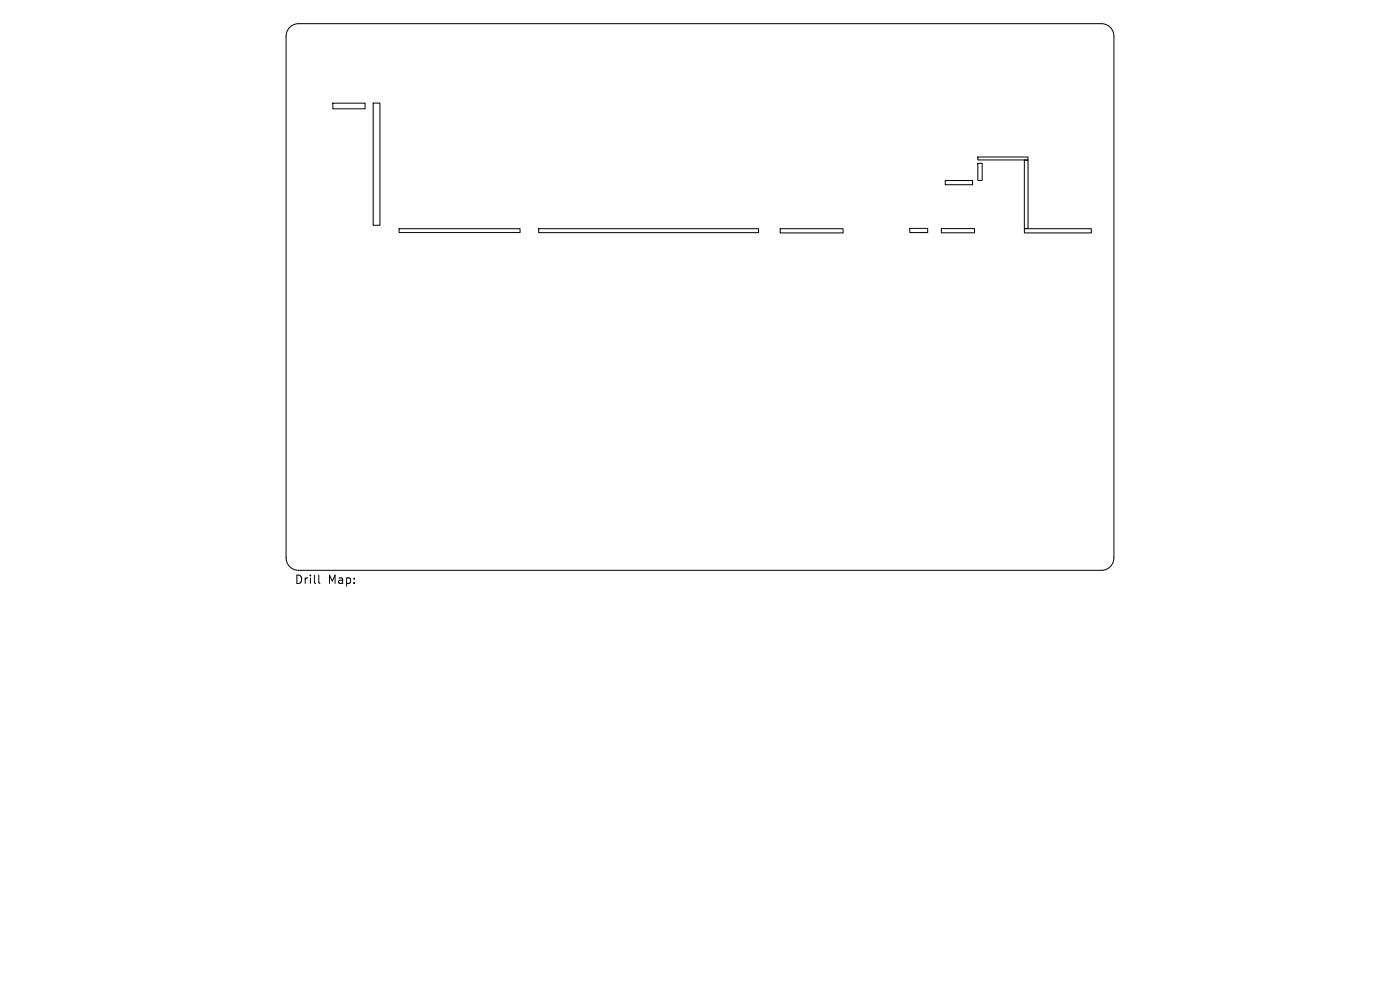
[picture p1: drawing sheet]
<svg xmlns="http://www.w3.org/2000/svg" width="297mm" height="210mm" viewBox="0 0 297 210" stroke-linecap="round" stroke-linejoin="round" font-family="sans-serif">
<defs><g id="words">
<g font-size="2.5">
<text x="62.4" y="124.1">Drill</text>
<text x="69.5" y="124.1">Map:</text>
</g>
</g></defs>
<g fill="none" stroke="#000" stroke-width=".21">
<path d="M61.5 5.8a2.66 2.66 0 0 1 1.8-.8h170.4a2.66 2.66 0 0 1 2.6 2.7v110.6a2.66 2.66 0 0 1-2.6 2.7h-170.4a2.66 2.66 0 0 1-2.6-2.7v-110.6a2.66 2.66 0 0 1 .8-1.9zM70.6 21.9h6.9v1.2h-6.9zM79.2 21.9h1.4v25.9h-1.4zM200.5 38.3h5.8v.9h-5.8zM207.4 34.7h1v3.6h-1zM207.4 33.3h10.7v.6h-10.7zM217.3 34h.8v14.5h-.8zM84.7 48.5h25.6v.8h-25.6zM114.3 48.5h46.6v.9h-46.6zM165.5 48.5h13.4v.9h-13.4zM193 48.4h3.8v.9h-3.8zM199.7 48.5h7v.9h-7z"/>
<path d="M217.3 48.5h14.2v.9h-14.2zM67.6 122v1.5l.3 .3"/>
</g>
<use href="#words"/>
</svg>
